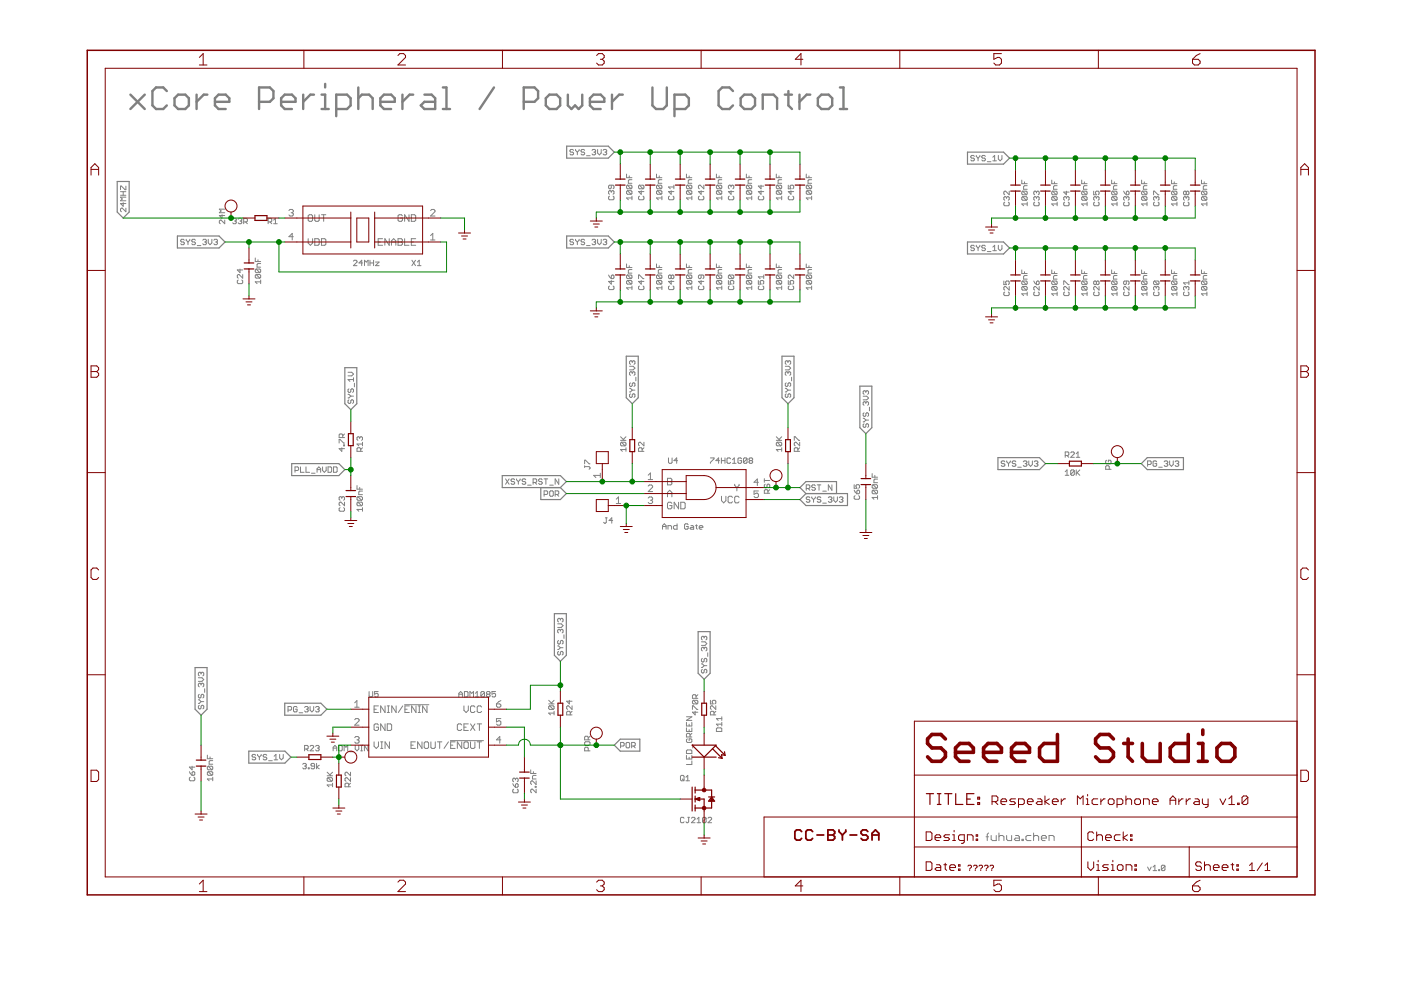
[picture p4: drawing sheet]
<svg xmlns="http://www.w3.org/2000/svg" width="297mm" height="210mm" viewBox="0 0 297 210" stroke-linecap="round" stroke-linejoin="round" font-family="sans-serif">
<g fill="none" stroke="#808080" stroke-width=".21">
<path d="M26.7 39.5v.7h-.2l-.8-.7h-.2v.7M121.6 31.9l-.2-.2h-.4l-.2 .4 .2 .2h.4l.2 .3-.2 .2h-.4l-.2-.2M122 31.7l.4 .6M122.4 32.3v.5M122.8 31.7l-.4 .6M124 31.9l-.2-.2h-.4l-.2 .2 .2 .4h.4l.2 .1-.2 .4h-.4l-.2-.2M124.4 33h.7M125.5 31.9l.2-.2h.4l.2 .2-.2 .4M125.9 32.3h.2M126.1 32.3l.2 .1-.2 .4h-.4l-.2-.2M126.7 31.7v.7l.4 .4 .4-.4v-.7M127.9 31.9l.2-.2h.3l.2 .2-.2 .4"/>
<path d="M128.2 32.3h.2M128.4 32.3l.2 .1-.2 .4h-.3l-.2-.2M129.6 39.3v.5l-.2 .2-.4-.2v-.3l.2-.2h.8l.2 .2v.3l-.2 .2M132.8 36.9v.8h1.2M133 39.3h.8l.2 .2v.3l-.2 .2M133 39.3l-.2 .2v.3l.2 .2h.8M133 39.3l.8 .7M133.4 37.3v.4M134 38.1h-.6l-.2 .2v.6h.8M135.6 39.3l-.2 .2v.3l.2 .2h.7M135.6 39.3h.7l.2 .2v.3l-.2 .2M135.6 39.3l.7 .7"/>
<path d="M139.2 36.9v.8h1.1M139.4 39.3l-.2 .2v.3l.2 .2h.7M139.4 39.3h.7l.2 .2v.3l-.2 .2M139.4 39.3l.7 .7M139.8 37.3v.4M140.3 38.1h-.5l-.2 .2v.6h.7M142.9 39.3v.7M142.9 39.6h-1.2l.4 .4M145.5 36.9v.8h1.2M145.7 39.3l-.2 .2v.3l.2 .2h.8M145.7 39.3h.8l.2 .2v.3l-.2 .2M145.7 39.3l.8 .7"/>
<path d="M146.1 37.3v.4M146.7 38.1h-.6l-.2 .2v.6h.8M149.2 39.3v.7l-.7-.7-.4 .2v.3l.2 .2M151.9 36.9v.8h1.1M152.1 39.3l-.2 .2v.3l.2 .2h.7M152.1 39.3h.7l.2 .2v.3l-.2 .2M152.1 39.3l.7 .7M152.5 37.3v.4M153 38.1h-.5l-.2 .2v.6h.7M155 39.5l-.2-.2-.4 .2v.3l.2 .2M155 39.5l.2-.2 .4 .2v.3l-.2 .2M155 39.5v.1"/>
<path d="M158.2 36.9v.8h1.2M158.4 39.3l-.2 .2v.3l.2 .2h.8M158.4 39.3h.8l.2 .2v.3l-.2 .2M158.4 39.3l.8 .7M158.8 37.3v.4M159.4 38.1h-.6l-.2 .2v.6h.8M161.4 39.3v.7l-.6-.5h1.1M164.6 36.9v.8h1.1M164.8 39.3l-.2 .2v.3l.2 .2h.7M164.8 39.3h.7l.2 .2v.3l-.2 .2M164.8 39.3l.7 .7M165.2 37.3v.4"/>
<path d="M165.7 38.1h-.5l-.2 .2v.6h.7M167.1 39.3v.7h.6l-.2-.4 .2-.3h.4l.2 .2v.3l-.2 .2M170.9 36.9v.8h1.2M171.1 39.3l-.2 .2v.3l.2 .2h.8M171.1 39.3h.8l.2 .2v.3l-.2 .2M171.1 39.3l.8 .7M171.5 37.3v.4M172.1 38.1h-.6l-.2 .2v.6h.8M206.6 33.1l-.2-.1h-.4l-.2 .3 .2 .2h.4l.2 .4-.2 .2h-.4l-.2-.2M207 33l.4 .5M207.4 33.5v.6M207.8 33l-.4 .5"/>
<path d="M208.9 33.1l-.2-.1h-.4l-.1 .3 .1 .2h.4l.2 .4-.2 .2h-.4l-.1-.2M209.3 34.3h.8M210.5 34.1h.8M210.5 33.3l.4-.3v1.1M211.7 33v.7l.3 .4 .4-.4v-.7M216.6 38.2v.7h1.2M217.2 38.6v.3M217.8 39.4h-.6l-.2 .2v.5h.8M223 38.2v.7h1.1M223.6 38.6v.3M224.1 39.4h-.5l-.2 .2v.5h.7M229.3 38.2v.7h1.2"/>
<path d="M229.9 38.6v.3M230.5 39.4h-.6l-.2 .2v.5h.8M235.7 38.2v.7h1.1M236.3 38.6v.3M236.8 39.4h-.5l-.2 .2v.5h.7M242 38.2v.7h1.2M242.6 38.6v.3M243.2 39.4h-.6l-.2 .2v.5h.8M248.4 38.2v.7h1.1M249 38.6v.3M249.5 39.4h-.5l-.2 .2v.5h.7M254.7 38.2v.7h1.2"/>
<path d="M255.3 38.6v.3M255.9 39.4h-.6l-.2 .2v.5h.8M25.5 41.4h1.2M25.5 40.6h1.2M26.1 43v.7l-.6-.5h1.2M26.1 40.6v.8M26.7 44.1v.8l-.8-.8-.4 .2v.4l.2 .2M26.7 41.8h-1.2l.4 .4-.4 .4h1.2M39.1 50.9l-.2-.2h-.4l-.2 .4 .2 .2h.4l.2 .4-.2 .2h-.4l-.2-.2M39.5 50.7l.4 .6M39.9 51.3v.6M40.2 50.7l-.3 .6"/>
<path d="M41.4 50.9l-.2-.2h-.3l-.2 .2 .2 .4h.3l.2 .2-.2 .4h-.3l-.2-.2M41.8 52.1h.8M43 50.9l.2-.2h.4l.2 .2-.2 .4M43.4 51.3h.2M43.6 51.3l.2 .2-.2 .4h-.4l-.2-.2M44.2 50.7v.8l.3 .4 .4-.4v-.8M45.3 50.9l.2-.2h.4l.2 .2-.2 .4M45.7 51.3h.2M45.9 51.3l.2 .2-.2 .4h-.4l-.2-.2M47.1 45.5v.8l-.6-.6h1.1M47.6 44.3h-1.1l.4 .4-.4 .4h1.1M47.6 46.7v.7l-.7-.7-.4 .2v.3l.2 .2"/>
<path d="M49.3 46.5l.2-.2h.4l.2 .2-.2 .4M49.7 46.9h.2M49.9 46.9l.2 .2-.2 .3h-.4l-.2-.2M50.5 59.4l-.2 .2v.3l.2 .2h.8l.2-.2v-.3l-.2-.2M50.5 46.5l.2-.2h.4l.2 .2-.2 .4M50.9 46.9h.2M50.9 57v.8l-.6-.6h1.2M51.1 46.9l.2 .2-.2 .3h-.4l-.2-.2M51.5 58.2v.8l-.8-.8-.4 .2v.4l.2 .2M51.7 47.1h.5l.3-.2v-.4l-.3-.2h-.5v1.1M52 47.1l.5 .3M54.1 54.7v.8h1.2"/>
<path d="M54.3 57h.8l.2 .2v.4l-.2 .2M54.3 58.2h.8l.2 .2v.4l-.2 .2M54.3 58.2l-.2 .2v.4l.2 .2h.8M54.3 57l-.2 .2v.4l.2 .2h.8M54.3 58.2l.8 .8M54.3 57l.8 .8M54.7 55.1v.4M55.3 59.8h-1.2l.4 .3M55.3 59.4v.7M55.3 55.9h-.6l-.2 .2v.5h.8M56.9 47.1h.5l.2-.2v-.4l-.2-.2h-.5v1.1M57.2 47.1l.4 .3"/>
<path d="M58 47.4h.8M58 46.7l.4-.4v1.1M61.3 44.6l.2-.2h.5l.2 .2-.2 .5M61.7 45.1h.3M62 45.1l.2 .2-.2 .5h-.5l-.2-.2M62.2 50.2h-.9l.7-.7v1.4M65.3 50.6v.9l.5 .5 .5-.5v-.9M65.6 45.5h.4l.3 .3v.9l-.3 .2h-.4l-.3-.2v-.9zM66.7 50.6h.7l.3 .2v1l-.3 .2h-.7zM66.7 45.5v1.2l.3 .2h.4l.3-.2v-1.2M68.2 50.6h.7l.2 .2v1l-.2 .2h-.7zM68.2 45.5h.9"/>
<path d="M68.6 45.5v1.4M74.9 55.4l.2-.2h.4l.2 .2v.2l-.8 .7h.8M76.9 55.8h-.8l.6-.6v1.1M77.3 56.3v-1.1l.4 .4 .3-.4v1.1M78.4 55.8h.8M78.4 55.2v1.1M79.2 55.2v1.1M79.6 55.6h.8l-.8 .7h.8M80.2 51.3h.4M81.1 50.6h-.9v1.4h.9M82.5 50.6v1.4l-.9-1.4v1.4M83 51.3h.9"/>
<path d="M83 52v-.9l.5-.5 .4 .5v.9M84.4 50.6h.7l.2 .2-.2 .5 .2 .5-.2 .2h-.7zM84.4 51.3h.7M85.3 45.8l-.2-.3h-.5l-.2 .3v.9l.2 .2h.5l.2-.2v-.5h-.4M85.8 50.6v1.4h.9M86.7 45.5v1.4l-.9-1.4v1.4M87.2 51.3h.5M87.2 45.5h.7l.2 .3v.9l-.2 .2h-.7zM87.3 55.2l.8 1.1M88.1 55.2l-.8 1.1M88.1 50.6h-.9v1.4h.9M88.5 56.3h.8"/>
<path d="M88.5 55.6l.4-.4v1.1M91.3 44.6l.2-.2h.5l.2 .2v.3l-.9 .9h.9M91.3 50l.5-.5v1.4M91.3 50.9h.9M121.6 50.9l-.2-.2h-.4l-.2 .4 .2 .2h.4l.2 .4-.2 .2h-.4l-.2-.2M122 50.7l.4 .6M122.4 51.3v.6M122.8 50.7l-.4 .6M124 50.9l-.2-.2h-.4l-.2 .2 .2 .4h.4l.2 .2-.2 .4h-.4l-.2-.2M124.4 52.1h.7M125.5 50.9l.2-.2h.4l.2 .2-.2 .4M125.9 51.3h.2"/>
<path d="M126.1 51.3l.2 .2-.2 .4h-.4l-.2-.2M126.7 50.7v.8l.4 .4 .4-.4v-.8M127.9 50.9l.2-.2h.3l.2 .2-.2 .4M128.2 51.3h.2M128.4 51.3l.2 .2-.2 .4h-.3l-.2-.2M129 58.3l.6 .8M129.2 41.6l-.2 .2v.4l.2 .2h.8l.2-.2v-.4l-.2-.2M129.6 40.6l.2-.2 .4 .2v.4l-.2 .2M129.6 40.6l-.2-.2-.4 .2v.4l.2 .2M129.6 58.5l.4-.2 .2 .2v.4l-.2 .2h-.4zM129.6 40.6v.2M129.6 59.5v.7l-.6-.5h1.2"/>
<path d="M132.8 56v.7h1.2M133 40.4h.8l.2 .2v.4l-.2 .2M133 58.3h.8l.2 .2v.4l-.2 .2M133 59.5h.8l.2 .2v.3l-.2 .2M133 40.4l-.2 .2v.4l.2 .2h.8M133 58.3l-.2 .2v.4l.2 .2h.8M133 59.5l-.2 .2v.3l.2 .2h.8M133 40.4l.8 .8M133 59.5l.8 .7M133 58.3l.8 .8M133.4 56.3v.4M134 42h-1.2l.4 .4"/>
<path d="M134 41.6v.8M134 57.1h-.6l-.2 .2v.6h.8M135.4 59.1v-.8l1.1 .8M135.6 41.6l-.2 .2v.4l.2 .2h.7l.2-.2v-.4l-.2-.2M136 40.4v.8l-.6-.6h1.1M136 59.5v.7l-.6-.5h1.1M139.2 56v.7h1.1M139.4 40.4l-.2 .2v.4l.2 .2h.7M139.4 40.4h.7l.2 .2v.4l-.2 .2M139.4 58.3h.7l.2 .2v.4l-.2 .2M139.4 59.5h.7l.2 .2v.3l-.2 .2M139.4 58.3l-.2 .2v.4l.2 .2h.7"/>
<path d="M139.4 59.5l-.2 .2v.3l.2 .2h.7M139.4 40.4l.7 .8M139.4 59.5l.7 .7M139.4 58.3l.7 .8M139.8 56.3v.4M140.3 42h-1.1l.4 .4M140.3 41.6v.8M140.3 57.1h-.5l-.2 .2v.6h.7M141.9 41.6l-.2 .2v.4l.2 .2h.8l.2-.2v-.4l-.2-.2M142.3 58.5l-.2-.2-.4 .2v.4l.2 .2 .4-.2M142.3 58.5l.2-.2 .4 .2v.4l-.2 .2-.4-.2M142.3 40.4v.8l-.6-.6h1.2"/>
<path d="M142.3 58.5v.4M142.3 59.5v.7l-.6-.5h1.2M145.5 56v.7h1.2M145.7 40.4l-.2 .2v.4l.2 .2h.8M145.7 40.4h.8l.2 .2v.4l-.2 .2M145.7 58.3h.8l.2 .2v.4l-.2 .2M145.7 59.5h.8l.2 .2v.3l-.2 .2M145.7 58.3l-.2 .2v.4l.2 .2h.8M145.7 59.5l-.2 .2v.3l.2 .2h.8M145.7 40.4l.8 .8M145.7 59.5l.8 .7M145.7 58.3l.8 .8"/>
<path d="M146.1 56.3v.4M146.7 57.1h-.6l-.2 .2v.6h.8M146.7 42h-1.2l.4 .4M146.7 41.6v.8M148.3 41.6l-.2 .2v.4l.2 .2h.7l.2-.2v-.4l-.2-.2M148.7 58.3v.6l-.2 .2-.4-.2v-.4l.2-.2h.7l.2 .2v.4l-.2 .2M148.7 59.5v.7l-.6-.5h1.1M148.7 40.4v.8l-.6-.6h1.1M151.9 56v.7h1.1M152.1 40.4l-.2 .2v.4l.2 .2h.7M152.1 40.4h.7l.2 .2v.4l-.2 .2M152.1 59.5h.7l.2 .2v.3l-.2 .2"/>
<path d="M152.1 58.3h.7l.2 .2v.4l-.2 .2M152.1 58.3l-.2 .2v.4l.2 .2h.7M152.1 59.5l-.2 .2v.3l.2 .2h.7M152.1 40.4l.7 .8M152.1 59.5l.7 .7M152.1 58.3l.7 .8M152.5 56.3v.4M153 42h-1.1l.4 .4M153 41.6v.8M153 57.1h-.5l-.2 .2v.6h.7M154.4 59.5v.7h.6l-.2-.3 .2-.4h.4l.2 .2v.3l-.2 .2M154.6 41.6l-.2 .2v.4l.2 .2h.8l.2-.2v-.4l-.2-.2"/>
<path d="M154.6 58.3l-.2 .2v.4l.2 .2h.8M154.6 58.3h.8l.2 .2v.4l-.2 .2M154.6 58.3l.8 .8M155 40.4v.8l-.6-.6h1.2M158.2 56v.7h1.2M158.4 40.4l-.2 .2v.4l.2 .2h.8M158.4 40.4h.8l.2 .2v.4l-.2 .2M158.4 58.3h.8l.2 .2v.4l-.2 .2M158.4 58.3l.8 .8M158.4 59.5h.8l.2 .2v.3l-.2 .2M158.4 58.3l-.2 .2v.4l.2 .2h.8M158.4 59.5l-.2 .2v.3l.2 .2h.8"/>
<path d="M158.4 40.4l.8 .8M158.4 59.5l.8 .7M158.8 56.3v.4M159.4 42h-1.2l.4 .4M159.4 41.6v.8M159.4 57.1h-.6l-.2 .2v.6h.8M160.8 59.5v.7h.6l-.2-.3 .2-.4h.3l.2 .2v.3l-.2 .2M161 41.6l-.2 .2v.4l.2 .2h.7l.2-.2v-.4l-.2-.2M161.4 40.4v.8l-.6-.6h1.1M161.9 58.7h-1.1l.4 .4M161.9 58.3v.8M164.6 56v.7h1.1"/>
<path d="M164.8 40.4l-.2 .2v.4l.2 .2h.7M164.8 40.4h.7l.2 .2v.4l-.2 .2M164.8 59.5h.7l.2 .2v.3l-.2 .2M164.8 59.5l.7 .7M164.8 58.3h.7l.2 .2v.4l-.2 .2M164.8 58.3l-.2 .2v.4l.2 .2h.7M164.8 59.5l-.2 .2v.3l.2 .2h.7M164.8 40.4l.7 .8M164.8 58.3l.7 .8M165.2 56.3v.4M165.7 42h-1.1l.4 .4M165.7 41.6v.8"/>
<path d="M165.7 57.1h-.5l-.2 .2v.6h.7M167.1 59.5v.7h.6l-.2-.3 .2-.4h.4l.2 .2v.3l-.2 .2M167.3 41.6l-.2 .2v.4l.2 .2h.8l.2-.2v-.4l-.2-.2M167.7 40.4v.8l-.6-.6h1.2M168.3 58.3v.8l-.8-.8-.4 .2v.4l.2 .2M170.9 56v.7h1.2M171.1 40.4l-.2 .2v.4l.2 .2h.8M171.1 40.4h.8l.2 .2v.4l-.2 .2M171.1 58.3l-.2 .2v.4l.2 .2h.8M171.1 58.3l.8 .8M171.1 58.3h.8l.2 .2v.4l-.2 .2M171.1 59.5h.8l.2 .2v.3l-.2 .2"/>
<path d="M171.1 59.5l-.2 .2v.3l.2 .2h.8M171.1 40.4l.8 .8M171.1 59.5l.8 .7M171.5 56.3v.4M172.1 42h-1.2l.4 .4M172.1 41.6v.8M172.1 57.1h-.6l-.2 .2v.6h.8M206.6 52.2l-.2-.2h-.4l-.2 .4 .2 .2h.4l.2 .4-.2 .1h-.4l-.2-.1M207 52l.4 .6M207.4 52.6v.5M207.8 52l-.4 .6M208.9 52.2l-.2-.2h-.4l-.1 .4 .1 .2h.4l.2 .4-.2 .1h-.4l-.1-.1"/>
<path d="M209.3 53.3h.8M210.5 52.4l.4-.4v1.1M210.5 53.1h.8M211.7 52v.8l.3 .3 .4-.3v-.8M212.8 59.6v.7h.6l-.2-.3 .2-.4h.4l.2 .2v.4l-.2 .1M213 42.9l-.2 .2v.3l.2 .2h.8l.2-.2v-.3l-.2-.2M213.4 41.9v.2M213.4 41.9l-.2-.2-.4 .2v.4l.2 .2M213.4 41.9l.2-.2 .4 .2v.4l-.2 .2M214 40.5v.8l-.8-.8-.4 .2v.4l.2 .2M216.6 57.2v.8h1.2M216.8 40.5h.8l.2 .2v.4l-.2 .2"/>
<path d="M216.8 41.7h.8l.2 .2v.4l-.2 .2M216.8 59.6h.8l.2 .2v.4l-.2 .1M216.8 41.7l-.2 .2v.4l.2 .2h.8M216.8 40.5l-.2 .2v.4l.2 .2h.8M216.8 59.6l-.2 .2v.4l.2 .1h.8M216.8 41.7l.8 .8M216.8 40.5l.8 .8M216.8 59.6l.8 .7M217.2 57.6v.4M217.8 43.2h-1.2l.4 .4M217.8 42.9v.7M217.8 58.4h-.6l-.2 .2v.6h.8"/>
<path d="M219.2 59.6l.6 .7M219.4 42.9l-.2 .2v.3l.2 .2h.7l.2-.2v-.3l-.2-.2M219.8 40.7l-.2-.2-.4 .2v.4l.2 .2M219.8 41.9l-.2-.2-.4 .2v.4l.2 .2M219.8 41.9l.1-.2 .4 .2v.4l-.2 .2M219.8 40.7l.1-.2 .4 .2v.4l-.2 .2M219.8 59.8l.3-.2 .2 .2v.4l-.2 .1h-.3zM219.8 40.7v.2M219.8 41.9v.2M223 57.2v.8h1.1M223.2 41.7l-.2 .2v.4l.2 .2h.7M223.2 41.7h.7l.2 .2v.4l-.2 .2"/>
<path d="M223.2 40.5l-.2 .2v.4l.2 .2h.7M223.2 40.5h.7l.2 .2v.4l-.2 .2M223.2 59.6h.7l.2 .2v.4l-.2 .1M223.2 59.6l-.2 .2v.4l.2 .1h.7M223.2 41.7l.7 .8M223.2 40.5l.7 .8M223.2 59.6l.7 .7M223.6 57.6v.4M224.1 43.2h-1.1l.4 .4M224.1 42.9v.7M224.1 58.4h-.5l-.2 .2v.6h.7M225.7 42.9l-.2 .2v.3l.2 .2h.8l.2-.2v-.3l-.2-.2"/>
<path d="M226.1 41.9l-.2-.2-.4 .2v.4l.2 .2M226.1 41.9l.2-.2 .4 .2v.4l-.2 .2M226.1 40.5v.8l-.6-.6h1.2M226.1 41.9v.2M229.3 57.2v.8h1.2M229.5 41.7l-.2 .2v.4l.2 .2h.8M229.5 41.7h.8l.2 .2v.4l-.2 .2M229.5 40.5l-.2 .2v.4l.2 .2h.8M229.5 40.5h.8l.2 .2v.4l-.2 .2M229.5 59.6h.8l.2 .2v.4l-.2 .1M229.5 59.6l-.2 .2v.4l.2 .1h.8M229.5 41.7l.8 .8"/>
<path d="M229.5 40.5l.8 .8M229.5 59.6l.8 .7M229.9 57.6v.4M230.5 43.2h-1.2l.4 .4M230.5 42.9v.7M230.5 58.4h-.6l-.2 .2v.6h.8M231.9 40.5v.8h.6l-.2-.4 .2-.4h.3l.2 .2v.4l-.2 .2M232.1 42.9l-.2 .2v.3l.2 .2h.7l.2-.2v-.3l-.2-.2M232.5 41.9l-.2-.2-.4 .2v.4l.2 .2M232.5 41.9l.1-.2 .4 .2v.4l-.2 .2M232.5 59.8l-.2-.2-.4 .2v.4l.2 .1 .4-.1M232.5 59.8l.1-.2 .4 .2v.4l-.2 .1-.3-.1"/>
<path d="M232.5 41.9v.2M232.5 59.8v.4M235.7 57.2v.8h1.1M235.9 41.7l-.2 .2v.4l.2 .2h.7M235.9 41.7h.7l.2 .2v.4l-.2 .2M235.9 40.5l-.2 .2v.4l.2 .2h.7M235.9 40.5h.7l.2 .2v.4l-.2 .2M235.9 59.6h.7l.2 .2v.4l-.2 .1M235.9 59.6l-.2 .2v.4l.2 .1h.7M235.9 41.7l.7 .8M235.9 40.5l.7 .8M235.9 59.6l.7 .7"/>
<path d="M236.3 57.6v.4M236.8 43.2h-1.1l.4 .4M236.8 42.9v.7M236.8 58.4h-.5l-.2 .2v.6h.7M238.2 40.5l.6 .8M238.4 42.9l-.2 .2v.3l.2 .2h.8l.2-.2v-.3l-.2-.2M238.8 41.9l-.2-.2-.4 .2v.4l.2 .2M238.8 41.9l.2-.2 .4 .2v.4l-.2 .2M238.8 40.7l.2-.2 .4 .2v.4l-.2 .2h-.4zM238.8 59.6v.6l-.2 .1-.4-.1v-.4l.2-.2h.8l.2 .2v.4l-.2 .1M238.8 41.9v.2M242 57.2v.8h1.2"/>
<path d="M242.2 41.7l-.2 .2v.4l.2 .2h.8M242.2 41.7h.8l.2 .2v.4l-.2 .2M242.2 40.5l-.2 .2v.4l.2 .2h.8M242.2 40.5h.8l.2 .2v.4l-.2 .2M242.2 59.6l-.2 .2v.4l.2 .1h.8M242.2 59.6h.8l.2 .2v.4l-.2 .1M242.2 41.7l.8 .8M242.2 40.5l.8 .8M242.2 59.6l.8 .7M242.6 57.6v.4M243.2 43.2h-1.2l.4 .4M243.2 42.9v.7"/>
<path d="M243.2 58.4h-.6l-.2 .2v.6h.8M244.6 41.3v-.8l1.1 .8M244.8 59.6l-.2 .2v.4l.2 .1h.7M244.8 59.6h.7l.2 .2v.4l-.2 .1M244.8 42.9l-.2 .2v.3l.2 .2h.7l.2-.2v-.3l-.2-.2M244.8 59.6l.7 .7M245.2 41.9l-.2-.2-.4 .2v.4l.2 .2M245.2 41.9l.1-.2 .4 .2v.4l-.2 .2M245.2 41.9v.2M248.4 57.2v.8h1.1M248.6 41.7l-.2 .2v.4l.2 .2h.7M248.6 41.7h.7l.2 .2v.4l-.2 .2"/>
<path d="M248.6 40.5l-.2 .2v.4l.2 .2h.7M248.6 40.5h.7l.2 .2v.4l-.2 .2M248.6 59.6h.7l.2 .2v.4l-.2 .1M248.6 59.6l.7 .7M248.6 59.6l-.2 .2v.4l.2 .1h.7M248.6 41.7l.7 .8M248.6 40.5l.7 .8M249 57.6v.4M249.5 43.2h-1.1l.4 .4M249.5 42.9v.7M249.5 58.4h-.5l-.2 .2v.6h.7M251.1 42.9l-.2 .2v.3l.2 .2h.8l.2-.2v-.3l-.2-.2"/>
<path d="M251.5 41.9l-.2-.2-.4 .2v.4l.2 .2M251.5 41.9l.2-.2 .4 .2v.4l-.2 .2M251.5 40.7l-.2-.2-.4 .2v.4l.2 .2 .4-.2M251.5 40.7l.2-.2 .4 .2v.4l-.2 .2-.4-.2M251.5 40.7v.4M251.5 41.9v.2M252.1 59.6v.7M252.1 60h-1.2l.4 .3M254.7 57.2v.8h1.2M254.9 41.7l-.2 .2v.4l.2 .2h.8M254.9 41.7h.8l.2 .2v.4l-.2 .2M254.9 40.5l-.2 .2v.4l.2 .2h.8"/>
<path d="M254.9 40.5h.8l.2 .2v.4l-.2 .2M254.9 59.6h.8l.2 .2v.4l-.2 .1M254.9 59.6l-.2 .2v.4l.2 .1h.8M254.9 41.7l.8 .8M254.9 40.5l.8 .8M254.9 59.6l.8 .7M255.3 57.6v.4M255.9 43.2h-1.2l.4 .4M255.9 42.9v.7M255.9 58.4h-.6l-.2 .2v.6h.8M73.8 78.9h.8l.4 .4-.4 .4h-.8M129.2 60.6l-.2 .2v.4l.2 .2h.8l.2-.2v-.4l-.2-.2"/>
<path d="M133.5 77.7h.7l.4 .3-.4 .4h-.7M134 60.6v.8M134 61h-1.2l.4 .4M134 79l.2-.2 .4 .2v.4l-.2 .2M134 79l-.1-.2-.4 .2v.4l.2 .2M134 76.7l-.1-.2-.4 .2v.4l.2 .2M134 76.7l.2-.2 .4 .2v.4l-.2 .2M134 76.7v.2M134 79v.2M134.8 80v.8M135.6 60.6l-.2 .2v.4l.2 .2h.7l.2-.2v-.4l-.2-.2M140.3 60.6v.8"/>
<path d="M140.3 61h-1.1l.4 .4M141.9 60.6l-.2 .2v.4l.2 .2h.8l.2-.2v-.4l-.2-.2M146.7 60.6v.8M146.7 61h-1.2l.4 .4M148.3 60.6l-.2 .2v.4l.2 .2h.7l.2-.2v-.4l-.2-.2M153 60.6v.8M153 61h-1.1l.4 .4M154.6 60.6l-.2 .2v.4l.2 .2h.8l.2-.2v-.4l-.2-.2M159.4 60.6v.8M159.4 61h-1.2l.4 .4M161 60.6l-.2 .2v.4l.2 .2h.7l.2-.2v-.4l-.2-.2M165.7 60.6v.8"/>
<path d="M165.7 61h-1.1l.4 .4M166.5 77.7h.8l.3 .3-.3 .4h-.8M167.1 76.7l.2-.2 .3 .2v.4l-.2 .2M167.1 79l-.2-.2-.4 .2v.4l.2 .2M167.1 76.7l-.2-.2-.4 .2v.4l.2 .2M167.1 76.7v.2M167.1 79v.2M167.1 79l.2-.2 .3 .2v.4l-.2 .2M167.3 60.6l-.2 .2v.4l.2 .2h.8l.2-.2v-.4l-.2-.2M167.8 80v.8M172.1 60.6v.8M172.1 61h-1.2l.4 .4"/>
<path d="M213 61.9l-.2 .2v.4l.2 .2h.8l.2-.2v-.4l-.2-.2M214 60.7v.8l-.8-.8-.4 .2v.4l.2 .2M216.8 60.7h.8l.2 .2v.4l-.2 .2M216.8 60.7l-.2 .2v.4l.2 .2h.8M216.8 60.7l.8 .8M217.8 61.9v.8M217.8 62.3h-1.2l.4 .4M219.4 61.9l-.2 .2v.4l.2 .2h.7l.2-.2v-.4l-.2-.2M220.3 60.7v.8l-.7-.8-.4 .2v.4l.2 .2M223.2 60.7h.7l.2 .2v.4l-.2 .2M223.2 60.7l-.2 .2v.4l.2 .2h.7M223.2 60.7l.7 .8"/>
<path d="M224.1 61.9v.8M224.1 62.3h-1.1l.4 .4M225.5 60.3v-.7l1.2 .7M225.7 61.9l-.2 .2v.4l.2 .2h.8l.2-.2v-.4l-.2-.2M226.7 60.7v.8l-.8-.8-.4 .2v.4l.2 .2M229.5 60.7h.8l.2 .2v.4l-.2 .2M229.5 60.7l-.2 .2v.4l.2 .2h.8M229.5 60.7l.8 .8M230.5 61.9v.8M230.5 62.3h-1.2l.4 .4M232.1 61.9l-.2 .2v.4l.2 .2h.7l.2-.2v-.4l-.2-.2M233 60.7v.8l-.7-.8-.4 .2v.4l.2 .2"/>
<path d="M235.9 60.7l-.2 .2v.4l.2 .2h.7M235.9 60.7h.7l.2 .2v.4l-.2 .2M235.9 60.7l.7 .8M236.8 62.3h-1.1l.4 .4M236.8 61.9v.8M238.4 61.9l-.2 .2v.4l.2 .2h.8l.2-.2v-.4l-.2-.2M239.4 60.7v.8l-.8-.8-.4 .2v.4l.2 .2M242.2 60.7h.8l.2 .2v.4l-.2 .2M242.2 60.7l-.2 .2v.4l.2 .2h.8M242.2 60.7l.8 .8M243.2 61.9v.8M243.2 62.3h-1.2l.4 .4"/>
<path d="M244.8 61.9l-.2 .2v.4l.2 .2h.7l.2-.2v-.4l-.2-.2M245.2 60.9l-.2-.2-.4 .2v.4l.2 .2M245.2 60.9l.1-.2 .4 .2v.4l-.2 .2M245.2 60.9v.2M248.6 60.7h.7l.2 .2v.4l-.2 .2M248.6 60.7l-.2 .2v.4l.2 .2h.7M248.6 60.7l.7 .8M249.5 61.9v.8M249.5 62.3h-1.1l.4 .4M251.1 61.9l-.2 .2v.4l.2 .2h.8l.2-.2v-.4l-.2-.2M251.5 60.9l-.2-.2-.4 .2v.4l.2 .2M251.5 60.9l.2-.2 .4 .2v.4l-.2 .2"/>
<path d="M251.5 60.9v.2M254.9 60.7h.8l.2 .2v.4l-.2 .2M254.9 60.7l.8 .8M254.9 60.7l-.2 .2v.4l.2 .2h.8M255.9 61.9v.8M255.9 62.3h-1.2l.4 .4M62.5 99.8h.6l.2-.2v-.4l-.2-.2h-.6v1.1M63.7 99v1.1h.8M64.9 99v1.1h.7M67.2 99.6h.8M68.4 99v.8l.4 .3 .4-.3v-.8M69.6 99h.5l.2 .2v.7l-.2 .2h-.5z"/>
<path d="M70.7 99h.6l.2 .2v.7l-.2 .2h-.6zM71.9 93.9v-.7l1.1 .7M72.5 94.9v.8l-.6-.6h1.1M72.7 92.8v-.6l-.2-.2h-.4l-.2 .2v.6h1.1M72.9 94.3h.1v.2h-.1zM73 92l-.3 .4M73.8 83.6l.6 .4M74 82.4l-.2 .2v.4l.2 .2 .4-.2v-.4l.2-.2 .4 .2v.4l-.2 .2M74 84.8l-.2 .2v.3l.2 .2 .4-.2v-.3l.2-.2 .4 .2v.3l-.2 .2M74.4 84l-.6 .4M74.4 84h.6M75 80.1v.8"/>
<path d="M75 80.5h-1.2l.4 .4M75.1 81.3v.7M76.3 92.8l-.2-.2-.4 .2v.4l.2 .2M76.3 92.8l.2-.2 .4 .2v.4l-.2 .2M76.3 92.8v.2M76.5 95.7v-.6l-.2-.2h-.4l-.2 .2v.6h1.2M76.9 94.9l-.4 .4M76.9 93.8v.7M76.9 94.1h-1.2l.4 .4M124 98.3v-.7l1.1 .7M124 98.7v.4M124 98.9h.9l.2 .2-.2 .4"/>
<path d="M131.6 93.4h1.1M131.6 92.6l.7 .8M131.8 93.8l-.2 .2v.3l.2 .2h.7M131.8 93.8h.7l.2 .2v.3l-.2 .2M131.8 93.8l.7 .7M132.7 95.3h-1.1l.4 .4M132.7 94.9v.8M132.7 92.6l-.6 .6M133.5 82.3l.5 .4M133.7 83.5l-.2 .2v.4l.2 .2 .3-.2v-.4l.2-.2 .4 .2v.4l-.2 .2M133.7 81.2l-.2 .2v.3l.4 .2 .1-.2v-.3l.4-.2 .2 .2v.3l-.2 .2M134 82.7l-.5 .4"/>
<path d="M134 82.7h.6M136.1 95.7v-.6l-.1-.2h-.4l-.2 .2v.6h1.1M136.5 93.8v.7l-.7-.7-.4 .2v.3l.2 .2M136.5 94.9l-.4 .4M141.7 97.1v.9l.2 .2h.4l.2-.2v-.9M143.7 97.7h-.8l.6-.6v1.1M150.6 97.1h.8l-.8 1.1M152.5 97.7h-.7l.6-.6v1.1M153 97.7h.7M153 97.1v1.1M153.7 97.1v1.1M154.9 97.3l-.2-.2h-.4l-.2 .2v.7l.2 .2h.4l.2-.2"/>
<path d="M155.3 98.2h.8M155.3 97.5l.4-.4v1.1M157.2 97.3l-.2-.2h-.3l-.2 .2v.7l.2 .2h.3l.2-.2v-.3h-.4M158.4 97.3l-.2-.2h-.4l-.2 .2v.7M158.4 97.3v.7l-.2 .2h-.4l-.2-.2M158.4 97.3l-.8 .7M159 97.7l-.2-.2 .2-.4h.4l.2 .2-.2 .4M159 97.7l-.2 .2 .2 .3h.4l.2-.2-.2-.3M159 97.7h.4M164.6 93.4h1.1M164.6 92.6l.8 .8M164.8 93.8l-.2 .2v.3l.2 .2h.7"/>
<path d="M164.8 93.8h.7l.2 .2v.3l-.2 .2M164.8 93.8l.7 .7M165.7 95.3h-1.1l.4 .4M165.7 94.9v.8M165.7 92.6l-.5 .6M166.5 82.3l.6 .4M166.7 83.5l-.2 .2v.4l.2 .2 .4-.2v-.4l.2-.2 .3 .2v.4l-.2 .2M166.7 81.2l-.2 .2v.3l.4 .2 .2-.2v-.3l.3-.2 .2 .2v.3l-.2 .2M167.1 82.7l-.6 .4M167.1 82.7h.5M168.4 93.4v-.8l1.1 .8M169.2 95.7v-.6l-.2-.2h-.4l-.2 .2v.6h1.1"/>
<path d="M169.5 93.8v.7l-.7-.7-.4 .2v.3l.2 .2M169.5 94.9l-.3 .4M183 88.7l.6 .4M183 84h.8l.3 .4-.3 .4h-.8M183.2 87.5l-.2 .2v.4l.4 .2 .2-.2v-.4l.4-.2 .1 .2v.4l-.1 .2M183.2 89.9l-.2 .1v.4l.2 .2 .4-.2v-.4l.2-.1 .3 .1v.4l-.1 .2M183.6 85.4l.2-.2 .3 .2v.3l-.1 .2M183.6 85.4l-.2-.2-.4 .2v.3l.2 .2M183.6 83l-.2-.2-.4 .2v.4l.2 .2M183.6 83l.2-.2 .3 .2v.4l-.1 .2M183.6 83v.2M183.6 85.4v.2"/>
<path d="M183.6 89.1l-.6 .4M183.6 89.1h.5M184.3 86.3v.8M213 97.9l-.1-.2h-.4l-.2 .4 .2 .2h.4l.1 .4-.1 .2h-.4l-.2-.2M213.4 97.7l.4 .6M213.8 98.3v.6M214.2 97.7l-.4 .6M215.4 97.9l-.2-.2h-.4l-.2 .2 .2 .4h.4l.2 .2-.2 .4h-.4l-.2-.2M215.8 99.1h.7M217 97.9l.1-.2h.4l.2 .2-.2 .4M217.3 98.3h.2M217.5 98.3l.2 .2-.2 .4h-.4l-.1-.2"/>
<path d="M218.1 97.7v.8l.4 .4 .4-.4v-.8M219.3 97.9l.2-.2h.4l.1 .2-.1 .4M219.7 98.3h.2M219.9 98.3l.1 .2-.1 .4h-.4l-.2-.2M225.8 96.6h.6l.2-.2v-.4l-.2-.2h-.6v1.2M226.2 96.6l.4 .4M227 96l.2-.2h.4l.2 .2v.2l-.8 .8h.8M227.8 99.8v.8l-.2 .2h-.4l-.2-.2M227.8 99.8l-.2-.2h-.4l-.2 .2v.8M227.8 99.8l-.8 .8M228.2 99.6v1.2M228.2 97h.7"/>
<path d="M228.2 96.2l.4-.4v1.2M228.9 99.6l-.7 .8M234.6 97.6l-.2 .2v.3l.2 .2h.8l.2-.2v-.3l-.2-.2h-.4v.4M235.2 99.5v-.6l-.2-.2h-.4l-.2 .2v.6h1.2M243.3 98.5h.6l.2-.2v-.4l-.2-.2h-.6v1.2M245.2 97.9l-.2-.2h-.3l-.2 .2v.8l.2 .2h.3l.2-.2v-.4h-.3M245.7 99.1h.7M246.8 97.9l.2-.2h.4l.2 .2-.2 .4M247.2 98.3h.2M247.4 98.3l.2 .2-.2 .4h-.4l-.2-.2M248 97.7v.8l.4 .4 .4-.4v-.8M249.2 97.9l.1-.2h.4l.2 .2-.2 .4"/>
<path d="M249.5 98.3h.2M249.7 98.3l.2 .2-.2 .4h-.4l-.1-.2M66 100.3h.8M67.2 100.1v-.7l.4-.4 .4 .4v.7M72.1 107.6l-.2 .2v.4l.2 .2h.8l.1-.2v-.4l-.1-.2M72.5 105.5l.2-.2 .3 .2v.4l-.1 .2M72.5 105.5v.2M72.5 105.5l-.2-.2-.4 .2v.4l.2 .2M73 106.5v.7l-.7-.7-.4 .2v.3l.2 .2M75.7 103v.7h1.2M75.9 106.5l-.2 .2v.3l.2 .2h.8M75.9 105.3h.8l.2 .2v.4l-.2 .2"/>
<path d="M75.9 106.5h.8l.2 .2v.3l-.2 .2M75.9 105.3l-.2 .2v.4l.2 .2h.8M75.9 106.5l.8 .7M75.9 105.3l.8 .8M76.3 103.3v.4M76.9 104.1h-.6l-.2 .2v.6h.8M76.9 108h-1.2l.4 .4M76.9 107.6v.8M107.2 101.5l.7 1.2M107.9 101.5l-.7 1.2M109.1 101.7l-.2-.2h-.4l-.1 .2 .1 .4h.4l.2 .2-.2 .4h-.4l-.1-.2M109.5 101.5l.4 .6"/>
<path d="M109.9 102.1v.6M110.3 101.5l-.4 .6M111.5 101.7l-.2-.2h-.4l-.2 .2 .2 .4h.4l.2 .2-.2 .4h-.4l-.2-.2M111.9 102.9h.7M113 102.3h.6l.2-.2v-.4l-.2-.2h-.6v1.2M113.4 102.3l.4 .4M115 101.7l-.2-.2h-.4l-.2 .2 .2 .4h.4l.2 .2-.2 .4h-.4l-.2-.2M115.4 104.8h.5l.2-.2v-.3l-.2-.2h-.5v1.1M115.4 101.5h.7M115.7 101.5v1.2M116.5 102.9h.8M116.7 104.1h.4l.2 .2v.7l-.2 .2h-.4l-.2-.2v-.7z"/>
<path d="M117.7 104.8h.6l.2-.2v-.3l-.2-.2h-.6v1.1M118.1 104.8l.4 .4M118.5 101.5v1.2l-.8-1.2v1.2M127.3 100.8h-1.4l.4 .5M127.3 100.3v1M128.4 109.8h.3M128.5 109.8v.9l-.1 .2-.4-.2M129.9 110.4h-.8l.6-.6v1.1M130.7 106.8h.9M130.7 105.8l.4-.4v1.4M137.4 103.1l.3-.3h.4l.3 .3v.2l-1 .9h1M137.4 100.8l.5-.5v1.4"/>
<path d="M137.4 101.7h1M137.4 105.6l.3-.2h.4l.3 .2-.3 .5M137.9 106.1h.2M138.1 106.1l.3 .2-.3 .5h-.4l-.3-.3M140.5 112.2v-.8l.3-.3 .4 .3v.8M140.5 111.6h.7M141.5 105.3v-.9l.5-.5 .5 .5v.9M141.5 101.4h.7l.3 .2-.3 .5 .3 .5-.3 .2h-.7zM141.5 102.1h.7M141.5 104.6h1M141.6 112.2v-.8h.6l.2 .2v.6M142.5 106.7l-.3-.2h-.4l-.3 .2v1l.3 .2h.4l.3-.2v-.5h-.5"/>
<path d="M143.6 111.1v1.1h-.6l-.2-.2v-.4l.2-.2h.6M143.9 106.5v1.4l-1-1.4v1.4M144.3 106.5h.7l.3 .2v1l-.3 .2h-.7zM145.9 111.3l-.2-.2h-.4l-.2 .2v.7l.2 .2h.4l.2-.2v-.4h-.4M146.5 111.4h.4l.2 .2v.6h-.6l-.2-.2 .2-.2h.6M147.5 111.4h.3M147.7 111.3v.7l.1 .2M148.3 111.8h.7l-.2-.4h-.4l-.1 .2v.4l.1 .2h.4M153 105.2v1l.4 .4 .5-.4v-1M155.3 105.5l-.2-.3h-.5l-.2 .3v.9l.2 .2h.5l.2-.2M155.8 102.7v.2l.4 .5M156.2 103.4v.7"/>
<path d="M156.7 102.7v.2l-.5 .5M156.7 105.5l-.2-.3h-.5l-.2 .3v.9l.2 .2h.5l.2-.2M160.8 104.1h-.9v.7l.7-.2 .2 .2v.5l-.2 .2h-.5l-.2-.2M160.8 102.3h-.9l.7-.7v1.4M162.1 101.5v.8M162.1 101.9h1.1M162.2 102.7l-.1 .1v.4l.1 .2 .4-.2v-.4l.2-.1 .4 .1v.4l-.2 .2M162.8 104.6v-.6l-.2-.2h-.4l-.1 .2v.6h1.1M163.2 103.8l-.4 .4M170.9 103.6h.6l.2-.2v-.4l-.2-.2h-.6v1.1M171.3 103.6l.4 .3M171.7 105.5l-.2-.2h-.4l-.2 .2 .2 .4h.4l.2 .2-.2 .4h-.4l-.2-.2"/>
<path d="M172.1 105.3l.4 .6M172.5 105.9v.6M172.9 103l-.2-.2h-.4l-.2 .4 .2 .2h.4l.2 .4-.2 .1h-.4l-.2-.1M172.9 105.3l-.4 .6M173.3 102.8h.7M173.7 102.8v1.1M174 105.5l-.2-.2h-.3l-.2 .4 .2 .2h.3l.2 .4-.2 .2h-.3l-.2-.2M174.4 104.1h.8M174.4 106.7h.8M175.6 105.5l.2-.2h.4l.2 .2-.2 .4M176 105.9h.2M176.2 105.9l.2 .2-.2 .4h-.4l-.2-.2"/>
<path d="M176.4 102.8v1.1l-.8-1.1v1.1M176.8 105.3v.8l.4 .4 .3-.4v-.8M177.9 105.5l.2-.2h.4l.2 .2-.2 .4M178.3 105.9h.2M178.5 105.9l.2 .2-.2 .4h-.4l-.2-.2M181.1 102.8v.7h.6l-.2-.4 .2-.3h.4l.1 .2v.3l-.1 .2M181.1 103.9l.6 .8M181.3 105.1l-.2 .2v.4l.2 .2h.8l.1-.2v-.4l-.1-.2M181.7 104.1l.2-.2 .3 .2v.4l-.1 .2h-.4zM184.9 100.4v.8h1.2M185.1 103.9h.8l.2 .2v.4l-.2 .2M185.1 102.8h.8l.2 .2v.3l-.2 .2"/>
<path d="M185.1 103.9l-.2 .2v.4l.2 .2h.8M185.1 102.8l-.2 .2v.3l.2 .2h.8M185.1 103.9l.8 .8M185.1 102.8l.8 .7M185.5 100.8v.4M186.1 105.5h-1.2l.4 .4M186.1 105.1v.8M186.1 101.6h-.6l-.2 .2v.5h.8M225.8 100l.4-.4v1.2M225.8 100.8h.8M228.4 100.2l.5 .6M118.2 136.9l.6 .4"/>
<path d="M118.2 132.3h.8l.4 .4-.4 .3h-.8M118.4 138.1l-.2 .2v.4l.2 .2 .4-.2v-.4l.2-.2 .4 .2v.4l-.2 .2M118.4 135.8l-.2 .2v.4l.4 .1 .2-.1v-.4l.4-.2 .2 .2v.4l-.2 .1M118.8 131.3l-.2-.2-.4 .2v.4l.2 .2M118.8 137.3l-.6 .4M118.8 131.3l.2-.2 .4 .2v.4l-.2 .2M118.8 133.6l-.2-.2-.4 .2v.4l.2 .2M118.8 131.3v.2M118.8 133.6v.2M118.8 133.6l.2-.2 .4 .2v.4l-.2 .2M118.8 137.3h.6M119.6 134.6v.8"/>
<path d="M148.7 136.1h.8l.4 .4-.4 .3h-.8M148.9 139.6l-.2 .2v.4l.4 .2 .2-.2v-.4l.4-.2 .2 .2v.4l-.2 .2M149.3 137.4l.2-.2 .4 .2v.4l-.2 .2M149.3 135.1l-.2-.2-.4 .2v.4l.2 .2M149.3 137.4l-.2-.2-.4 .2v.4l.2 .2M149.3 135.1v.2M149.3 137.4v.2M149.3 135.1l.2-.2 .4 .2v.4l-.2 .2M150.1 138.4v.8M42.1 148.4l.5 .4M42.1 143.7h.7l.4 .4-.4 .4h-.7M42.2 147.2l-.1 .2v.4l.3 .2 .2-.2v-.4l.4-.2 .2 .2v.4l-.2 .2"/>
<path d="M42.2 149.5l-.1 .2v.4l.1 .2 .4-.2v-.4l.2-.2 .4 .2v.4l-.2 .2M42.6 145.1l.2-.2 .4 .2v.3l-.2 .2M42.6 148.8l-.5 .3M42.6 142.7l-.2-.2-.3 .2v.4l.1 .2M42.6 145.1l-.2-.2-.3 .2v.3l.1 .2M42.6 142.7v.2M42.6 145.1v.1M42.6 142.7l.2-.2 .4 .2v.4l-.2 .2M42.6 148.8h.6M43.4 146v.8M54.6 160l.4 .5M55.4 160l-.4 .5"/>
<path d="M59.3 160v.7l.4 .4 .3-.4v-.7M61.1 150.6h.5l.2-.2v-.4l-.2-.2h-.5v1.1M63 150l-.2-.2h-.4l-.2 .2v.7l.2 .2h.4l.2-.2v-.3h-.4M63.4 151.1h.8M64.6 150l.2-.2h.4l.1 .2-.1 .4M64.6 158.8h.6l.1-.2v-.4l-.1-.1h-.6v1.1M65 158.8l.3 .4M65 150.4h.2M65.2 150.4l.1 .2-.1 .3h-.4l-.2-.2M65.7 158.2l.2-.1h.4l.2 .1v.2l-.8 .8h.8M65.7 149.8v.8l.4 .3 .4-.3v-.8M66.9 150l.2-.2h.4l.2 .2-.2 .4"/>
<path d="M66.9 158.2l.2-.1h.4l.2 .1-.2 .4M67.3 158.6h.2M67.3 150.4h.2M67.5 150.4l.2 .2-.2 .3h-.4l-.2-.2M67.5 158.6l.2 .2-.2 .4h-.4l-.2-.2M70.6 158.6h.8M70.6 159.2v-.8l.4-.3 .4 .3v.8M71.8 158.1h.6l.2 .1v.8l-.2 .2h-.6zM73 159.2v-1.1l.3 .3 .4-.3v1.1M74.1 159.4h.8M75.2 149l.5-.5v1.4M75.2 152.6l.2-.2h.5l.2 .2v.2l-.9 1h.9"/>
<path d="M75.2 149.9h.9M75.2 156.4l.2-.2h.5l.2 .2-.2 .5M75.3 158.1v.7l.4 .4 .4-.4v-.7M75.7 156.9h.2M75.9 156.9l.2 .2-.2 .5h-.5l-.2-.3M76.5 158.1h.4M76.5 159.2h.4M76.7 158.1v1.1M78 158.1v1.1l-.7-1.1v1.1M78.3 146.6v1l.1 .2h.4l.2-.2v-1M79.3 157.3v.9l.5 .5 .4-.5v-.9M79.3 150.4h.5"/>
<path d="M80.2 146.6h-.8v.6l.4-.2 .4 .2v.4l-.2 .2h-.4l-.2-.2M80.2 149.7h-.9v1.4h.9M80.2 153.7l-.2-.2h-.5l-.2 .2v.9l.2 .3h.5l.2-.3v-.4h-.4M80.7 158.7h.5M80.7 157.3h.5M80.9 157.3v1.4M81.6 149.7v1.4l-.9-1.4v1.4M81.6 153.5v1.4l-.9-1.4v1.4M82.1 149.7h.5M82.1 151.1h.5M82.1 153.5h.7l.2 .2v.9l-.2 .3h-.7zM82.3 149.7v1.4"/>
<path d="M82.6 157.3v1.4l-1-1.4v1.4M84 149.7v1.4l-.9-1.4v1.4M85.4 149.7l-.9 1.4M85.8 149.4h5.1M85.9 150.4h.4M86.8 149.7h-.9v1.4h.9M87.1 158h.5M88.1 157.3h-1v1.4h1M88.2 149.7v1.4l-.9-1.4v1.4M88.7 149.7h.4M88.7 151.1h.4M88.9 149.7v1.4"/>
<path d="M89.5 157.3v1.4l-1-1.4v1.4M89.9 157.5l.3-.2h.4l.3 .2v1l-.3 .2h-.4l-.3-.2zM90.5 149.7v1.4l-.9-1.4v1.4M91.4 157.3v1.2l.2 .2h.5l.2-.2v-1.2M92.8 157.3h.9M93.2 157.3v1.4M95.1 157.3l-1 1.4M95.5 157h7M95.5 158h.5M96.5 157.3h-1v1.4h1M97.3 147.8v-.8l.4-.4 .3 .4v.8M97.3 147.2h.7"/>
<path d="M97.9 153.7l-.2-.2h-.5l-.2 .2v.9l.2 .3h.5l.2-.3M97.9 157.3v1.4l-.9-1.4v1.4M98.4 149.7v.9l.4 .5 .5-.5v-.9M98.4 154.2h.4M98.4 157.5l.2-.2h.5l.2 .2v1l-.2 .2h-.5l-.2-.2zM98.5 146.6h.5l.2 .2v.8l-.2 .2h-.5zM99.3 153.5h-.9v1.4h.9M99.6 147.8v-1.2l.4 .4 .4-.4v1.2M99.8 157.3v1.2l.2 .2h.5l.2-.2v-1.2M99.8 153.5l.9 1.4M100.7 149.9l-.2-.2h-.5l-.2 .2v.9l.2 .3h.5l.2-.3M100.7 153.5l-.9 1.4"/>
<path d="M100.8 147.8h.8M100.8 147l.4-.4v1.2M101.2 153.5h.9M101.2 157.3h.9M101.6 153.5v1.4M101.6 157.3v1.4M102.1 149.9l-.2-.2h-.5l-.2 .2v.9l.2 .3h.5l.2-.3M102.7 146.8v.8l-.2 .2h-.3l-.2-.2M102.7 146.8l-.2-.2h-.3l-.2 .2v.8M102.7 146.8l-.7 .8M103.3 147.2h.4M103.3 147.2l-.2 .2 .2 .4h.4l.2-.2-.2-.4"/>
<path d="M103.3 147.2l-.2-.2 .2-.4h.4l.2 .2-.2 .4M105.1 146.6h-.8v.6l.6-.2 .2 .2v.4l-.2 .2h-.4l-.2-.2M105.3 149.2h.7l.2 .5-.2 .2h-.5l-.2-.2zM106.2 152.4h-.9v.7l.4-.3 .5 .3v.4l-.2 .3h-.5l-.2-.3M106.2 156.9h-.9l.7-.7v1.4M106.2 148.5l-.9 .7M116.3 149.2h1.2M116.3 148.5l.8 .7M116.5 149.6h.8l.2 .2v.4l-.2 .2M116.5 149.6l-.2 .2v.4l.2 .2h.8M116.5 149.6l.8 .8M117.5 151.2h-1.2l.4 .4"/>
<path d="M117.5 150.8v.8M117.5 148.5l-.6 .6M120.7 148.5v.7l-.6-.5h1.2M120.9 151.6v-.6l-.2-.2h-.4l-.2 .2v.6h1.2M121.3 149.6v.8l-.8-.8-.4 .2v.4l.2 .2M121.3 150.8l-.4 .4M124.1 157.3h.8l.2 .2v.3l-.2 .2h-.8l-.1-.2v-.3zM124.7 156.9v-.6l-.2-.2h-.4l-.1 .2v.6h1.1M124.7 159.2v-.6l-.2-.2h-.4l-.1 .2v.6h1.1M125.1 156.1l-.4 .4M131.6 158.2h.5l.2-.2v-.4l-.2-.2h-.5v1.2M132.9 157.4h.4l.2 .2v.8l-.2 .2h-.4l-.2-.2v-.8z"/>
<path d="M133.9 158.2h.6l.2-.2v-.4l-.2-.2h-.6v1.2M134.3 158.2l.4 .4M145.5 153.2v.7h1.2v-.7M145.5 154.3v.8h1.2v-.8M145.5 152h1.2l-1.2 .7h1.2M145.7 156.7l-.2 .1v.4l.2 .2h.8l.2-.2v-.4l-.2-.1h-.4v.3M145.7 159h.8l.2 .2v.6h-1.2v-.6zM146.1 153.5v.4M146.1 154.7v.4M146.3 156.3v-.6l-.2-.2h-.4l-.2 .2v.6h1.2M146.7 155.5l-.4 .4M146.8 150.4v-.8l1.2 .8"/>
<path d="M146.9 157.8v.8M147 148.5l-.2 .2v.4l.2 .1h.8M147 148.5h.8l.2 .2v.4l-.2 .1M147 148.5l.8 .7M147.4 150.8v.8l-.6-.6h1.2M147.6 148.1v-.6l-.2-.2h-.4l-.2 .2v.6h1.2M148 147.3l-.4 .4M148.7 140.8l.6 .3M148.9 141.9l-.2 .2v.4l.2 .2 .4-.2v-.4l.2-.2 .4 .2v.4l-.2 .2M149.3 141.1l-.6 .4M149.3 141.1h.6M150.6 148.5v.7h.6l-.2-.3 .2-.4h.4l.2 .2v.4l-.2 .1"/>
<path d="M151.4 151.6v-.6l-.2-.2h-.4l-.2 .2v.6h1.2M151.8 149.6v.8l-.8-.8-.4 .2v.4l.2 .2M151.8 150.8l-.4 .4M151.9 154.5l.2-.2h.7l.2 .2v.6h-1.1zM153 153.5h-1.1l.4 .4M153 152v.7M153 153.2v.7M153 152.4h-1.1l.4 .3M40.2 163.6l.5 .8M40.3 164.8l-.1 .2v.4l.1 .1h.8l.2-.1v-.4l-.2-.2M40.7 163.8l.4-.2 .2 .2v.4l-.2 .2h-.4zM40.7 162.5v.7l-.5-.6h1.1"/>
<path d="M44 160.1v.8h1.1M44.2 162.5h.7l.2 .1v.4l-.2 .2M44.2 163.6h.7l.2 .2v.4l-.2 .2M44.2 163.6l-.2 .2v.4l.2 .2h.7M44.2 162.5l-.2 .1v.4l.2 .2h.7M44.2 163.6l.7 .8M44.2 162.5l.7 .7M44.5 160.5v.4M45.1 165.2h-1.1l.3 .3M45.1 164.8v.7M45.1 161.3h-.6l-.2 .2v.5h.8M54.2 160.1l-.2-.1h-.4l-.2 .3 .2 .2h.4l.2 .4-.2 .2h-.4l-.2-.2"/>
<path d="M55 160.5v.6M56.6 160.1l-.2-.1h-.4l-.2 .3 .2 .2h.4l.2 .4-.2 .2h-.4l-.2-.2M57 161.3h.7M58.1 161.1h.8M58.1 160.3l.4-.3v1.1M64.2 162.1l.2-.2h.3l.2 .2-.2 .3M64.6 162.4h.1M64.7 162.4l.2 .2-.2 .4h-.3l-.2-.2M65.4 162.8h.2v.2h-.2zM66.7 162.4h-.6l-.2-.2 .2-.3h.4l.2 .2v.7l-.2 .2h-.4l-.2-.2M67.1 161.9v1.1M67.7 162.2l-.6 .4 .6 .4"/>
<path d="M69.4 164.5h1.1M69.4 163.7l.7 .8M69.6 164.9h.7l.2 .2v.4l-.2 .2M69.6 164.9l-.2 .2v.4l.2 .2h.7M69.6 164.9l.7 .8M70.5 166.4h-1.1l.3 .4M70.5 166.1v.7M70.5 163.7l-.6 .6M73.9 166.8v-.6l-.2-.1h-.3l-.2 .1v.6h1.1M74.3 164.9v.8l-.7-.8-.4 .2v.4l.2 .2M74.3 163.7v.8l-.7-.8-.4 .2v.4l.2 .2M74.3 166.1l-.4 .3"/>
<path d="M108.7 166.2l.6 .7M108.9 167.3l-.2 .2v.4l.2 .2h.8l.2-.2v-.4l-.2-.2M109.3 166.3l.4-.1 .2 .1v.4l-.2 .2h-.4zM109.3 165.2l-.2-.2-.4 .2v.4l.2 .2M109.3 165.2l.2-.2 .4 .2v.4l-.2 .2M109.3 165.2v.2M112.5 163.2v.8h1.2M113.1 163.6v.4M113.5 166.7h.2v.2h-.2zM113.7 165.6v.7l-.8-.7-.4 .2v.3l.2 .2M113.7 167.3v.8l-.8-.8-.4 .2v.4l.2 .2M113.7 164.4h-.6l-.2 .2v.6h.8"/>
<path d="M144.5 164.4h.3l.2 .2v.8l-.2 .1h-.3l-.2-.1v-.8zM144.7 165.2l.3 .3M145 173.5l-.2-.2h-.3l-.2 .2v.7l.2 .2h.3l.2-.2M145.4 165.5h.8M145.4 164.8l.4-.4v1.1M145.5 160.2v.7h1.2v-.7M145.8 173.3h.4M146 173.3v.9l-.2 .2-.4-.2M146.1 160.5v.4M146.6 173.5l.2-.2h.4l.2 .2v.2l-.8 .7h.8M146.7 161.3v.8h-1.2M147.8 174.4h.7"/>
<path d="M147.8 173.7l.4-.4v1.1M149.7 173.5l-.2-.2h-.4l-.2 .2v.7M149.7 173.5v.7l-.2 .2h-.4l-.2-.2M149.7 173.5l-.8 .7M150.1 173.5l.2-.2h.4l.2 .2v.2l-.8 .7h.8M209.1 177.4h.5M209.6 176.6l-.3 .3v1.3M210.1 177.1v.8l.3 .3h.8v-1.1M211.8 176.6v1.6M211.8 177.4l.2-.3h.6l.3 .3v.8M213.4 177.1v.8l.3 .3h.8v-1.1M215.3 177.1h.6l.2 .3v.8h-.8l-.2-.3 .2-.2h.8"/>
<path d="M216.7 177.9h.3v.3h-.3zM218.6 177.1h-.8l-.3 .3v.5l.3 .3h.8M219.1 177.4l.3-.3h.5l.3 .3v.8M219.1 176.6v1.6M220.8 177.7h1v-.3l-.2-.3h-.6l-.2 .3v.5l.2 .3h.6M222.4 178.2v-1.1h.8l.3 .3v.8M243.3 183.8l.4 .8 .4-.8M244.5 183.8l.4-.3v1.1M244.5 184.6h.7M245.7 184.4h.2v.2h-.2zM247 183.6v.8l-.2 .2h-.4l-.2-.2M247 183.6l-.2-.1h-.4l-.2 .1v.8"/>
<path d="M247 183.6l-.8 .8"/>
</g>
<g fill="none" stroke="#808080" stroke-width=".51">
<path d="M35.4 19.3l-.8-.8h-1.5l-.8 .8v3.1l.8 .7h1.5l.8-.7M68.9 17.8v.7M76 18.5v4.6M93.9 18.5h.8v4.6M104.7 18.5l-3 4.6M138.3 18.5v3.9l.8 .7h1.5l.8-.7v-3.9M155.4 19.3l-.8-.8h-1.5l-.7 .8v3.1l.7 .7h1.5l.8-.7M167.2 19.3v3.1l.7 .7M178.1 18.5h.7v4.6M27.6 20.1l3.1 3M30.7 20.1l-3.1 3M37 20.8l.8-.7h1.5l.7 .7v1.6l-.7 .7h-1.5l-.8-.7z"/>
<path d="M41.7 20.1v3M44 20.1h-.8l-1.5 1.5M45.6 21.6h3v-.8l-.7-.7h-1.6l-.7 .7v1.6l.7 .7h1.6M54.9 21.6h2.3l.8-.8v-1.5l-.8-.8h-2.3v4.6M59.6 21.6h3.1v-.8l-.8-.7h-1.5l-.8 .7v1.6l.8 .7h1.5M64.3 20.1v3M66.6 20.1h-.8l-1.5 1.5M68.2 23.1h1.5M68.2 20.1h.7v3M71.3 23.1h2.3l.7-.7v-1.6l-.7-.7h-2.3v4.5M76 20.8l.7-.7h1.6l.7 .7v2.3M80.6 21.6h3.1v-.8l-.8-.7h-1.5l-.8 .7v1.6l.8 .7h1.5"/>
<path d="M85.3 20.1v3M87.6 20.1h-.8l-1.5 1.5M90 20.1h1.5l.8 .7v2.3h-2.3l-.8-.7 .8-.8h2.3M93.9 23.1h1.5M111 21.6h2.3l.8-.8v-1.5l-.8-.8h-2.3v4.6M115.7 20.8l.8-.7h1.5l.8 .7v1.6l-.8 .7h-1.5l-.8-.7zM120.4 20.1v2.3l.8 .7 .7-.7 .8 .7 .7-.7v-2.3M125.1 21.6h3v-.8l-.7-.7h-1.6l-.7 .7v1.6l.7 .7h1.6M129.8 20.1v3M132 20.1h-.7l-1.5 1.5M143 23.1h2.3l.7-.7v-1.6l-.7-.7h-2.3v4.5M157 20.8l.8-.7h1.5l.8 .7v1.6l-.8 .7h-1.5l-.8-.7z"/>
<path d="M161.7 23.1v-3h2.3l.8 .7v2.3M166.4 20.1h1.5M169.5 20.1v3M171.8 20.1h-.8l-1.5 1.5M173.4 20.8l.8-.7h1.5l.7 .7v1.6l-.7 .7h-1.5l-.8-.7zM178.1 23.1h1.5"/>
</g>
<g fill="none" stroke="#808080" stroke-width=".25">
<path d="M24.8 38.5h2.6v6.5l-1.3 1.2-1.3-1.2zM120.1 31h8.9l1.2 1.3-1.2 1.2h-8.9zM205.1 32.3h7.7l1.2 1.2-1.2 1.3h-7.7zM37.6 50h8.8l1.3 1.3-1.3 1.3h-8.8zM120.1 50h8.9l1.2 1.3-1.2 1.3h-8.9zM205.1 51.3h7.7l1.2 1.3-1.2 1.2h-7.7zM73.1 78h2.5v7.6l-1.2 1.3-1.3-1.3zM132.8 75.5h2.5v8.8l-1.3 1.3-1.2-1.3zM165.8 75.5h2.5v8.8l-1.2 1.3-1.3-1.3zM61.8 98.3h10l1.3 1.3-1.3 1.2h-10zM182.3 81.9h2.5v8.8l-1.2 1.2-1.3-1.2zM211.6 97h8.8l1.3 1.3-1.3 1.3h-8.8z"/>
<path d="M242 98.3l1.2-1.3h7.7v2.6h-7.7zM106.5 100.8h12.3l1.3 1.3-1.3 1.3h-12.3zM114.7 103.4v2.5h4.1l1.3-1.3-1.3-1.2M170.9 104.6l-1.3-1.2 1.3-1.3h6.5v2.5M170.9 104.6h8.8v2.6h-8.8l-1.3-1.3zM117.5 130.1h2.6v8.8l-1.3 1.3-1.3-1.3zM148 133.9h2.6v8.8l-1.3 1.3-1.3-1.3zM41.4 141.5h2.5v8.9l-1.3 1.2-1.2-1.2zM52.7 159.3h7.7l1.3 1.2-1.3 1.3h-7.7zM60.4 149.1h7.6l1.3 1.3-1.3 1.2h-7.6zM130.2 158l1.3-1.3h4.2v2.6h-4.2z"/>
</g>
<g fill="none" stroke="#800000" stroke-width=".25">
<path d="M130.5 39.2h2M130.5 38h2M136.8 39.2h2.1M136.8 38h2.1M143.2 39.2h2M143.2 38h2M149.5 39.2h2.1M149.5 38h2.1M155.9 39.2h2M155.9 38h2M162.2 39.2h2.1M162.2 38h2.1"/>
<path d="M168.6 39.2h2M168.6 38h2M214.3 39.2h2M220.6 39.2h2.1M227 39.2h2M233.3 39.2h2.1M239.7 39.2h2M246 39.2h2.1M252.4 39.2h2M51.8 57h2M51.8 55.8h2M54.1 45.7h2.5v1h-2.5z"/>
<path d="M130.5 57h2M130.5 58.3h2M136.8 57h2.1M136.8 58.3h2.1M143.2 57h2M143.2 58.3h2M149.5 57h2.1M149.5 58.3h2.1M155.9 57h2M155.9 58.3h2M162.2 57h2.1M162.2 58.3h2.1"/>
<path d="M168.6 57h2M168.6 58.3h2M214.3 40.5h2M214.3 59.6h2M214.3 58.3h2M220.6 40.5h2.1M220.6 59.6h2.1M220.6 58.3h2.1M227 40.5h2M227 59.6h2M227 58.3h2M233.3 40.5h2.1"/>
<path d="M233.3 59.6h2.1M233.3 58.3h2.1M239.7 40.5h2M239.7 59.6h2M239.7 58.3h2M246 40.5h2.1M246 59.6h2.1M246 58.3h2.1M252.4 40.5h2M252.4 59.6h2M252.4 58.3h2M73.9 91.9h1v2.6h-1z"/>
<path d="M133.5 93.2h1.1v2.6h-1.1zM166.6 93.2h1v2.6h-1zM226.7 97.8h2.6v1h-2.6zM73.4 105.3h2M73.4 104h2M182.6 102.7h2M182.6 101.5h2M118.3 149.1h1v2.5h-1zM146.7 158h5.1l-2.5 2.5zM148.8 149.1h1v2.5h-1zM151.1 158.7l2 2.1M151.7 158.1l2 2"/>
<path d="M153.6 159.4l.1 .7M41.6 162.4h2M41.6 161.2h2M65.5 160h2.5v1h-2.5zM71.3 164.3h1v2.6h-1zM110.2 165h2M110.2 163.7h2M146.7 166.9v5.1M146.7 160.5h5.1M147.4 167.5h3.5v3.8h-3.5M147.4 166.9v1.2M147.4 168.8v1.3"/>
<path d="M147.4 170.7v1.3M147.7 169.4h1.6v1.9M147.7 169.4l.6 .3M147.9 169.3l.4 .4M148.3 169.1l-.9 .3 .9 .3M148.3 169.1v.6M148.3 169.1l-.6 .3M150.2 169h1.3M150.9 169l.6 .9h-1.3zM150.9 169.4l.3 .5M150.9 169.4l-.3 .5M150.9 169.4l.3 .3"/>
<path d="M150.9 169.4l-.3 .3M152.3 160.7l.8 .1M153.7 160.1l-.7-.1 .1 .8M196.4 168.3h1.5M197.2 168.3v2.3M198.7 168.3h.8M198.7 170.6h.8M199.1 168.3v2.3M200.3 168.3h1.5M201.1 168.3v2.3M202.6 168.3v2.3h1.6M205 169.4h.7"/>
<path d="M206.5 168.3h-1.5v2.3h1.5M207.3 170.2h.4v.4h-.4zM207.3 169h.4v.4h-.4z"/>
</g>
<g fill="none" stroke="#800000" stroke-width=".21">
<path d="M22.3 14.5h252.7v171.4h-252.7zM42.3 12.2l.8-.8v2.4M42.3 13.8h1.6M64.4 10.7v3.8M84.4 11.8l.4-.4h.8l.4 .4v.4l-1.6 1.6h1.6M106.5 10.7v3.8M126.5 11.8l.4-.4h.8l.4 .4v.4l-.4 .4M127.3 12.6h.4M127.7 12.6l.4 .4v.4l-.4 .4h-.8l-.4-.4M148.7 10.7v3.8M170.2 12.6h-1.6l1.2-1.2v2.4M190.8 10.7v3.8"/>
<path d="M212.3 11.4h-1.6v1.2l.8-.4h.4l.4 .4v.8l-.4 .4h-.8l-.4-.4M232.9 10.7v3.8M252.8 12.6h1.2l.4 .4v.4l-.4 .4h-.8l-.4-.4zM254.4 11.4l-.8 .4-.8 .8M19.3 37.1v-1.6l.8-.8 .8 .8v1.6M19.3 35.9h1.6M131.5 34.8v3.2M131.5 39.2v3.2M137.9 34.8v3.2M137.9 39.2v3.2M144.2 34.8v3.2M144.2 39.2v3.2"/>
<path d="M150.6 34.8v3.2M150.6 39.2v3.2M156.9 34.8v3.2M156.9 39.2v3.2M163.3 34.8v3.2M163.3 39.2v3.2M169.6 34.8v3.2M169.6 39.2v3.2M215.3 36.1v3.1M221.7 36.1v3.1M228 36.1v3.1M234.4 36.1v3.1"/>
<path d="M240.7 36.1v3.1M247.1 36.1v3.1M253.4 36.1v3.1M275.8 35.9h1.6M275.8 37.1v-1.6l.8-.8 .8 .8v1.6M18.5 57.3h3.8M49 45v1.2M51.5 46.2h2.6M52.8 52.6v3.2M52.8 57v3.2M56.6 46.2h2.5M60.4 51.3h14"/>
<path d="M60.4 46.2h14M64.2 43.7h25.4v10.1h-25.4zM74.4 45v7.6M75.6 46.2h2.6v5.1h-2.6zM79.4 51.3h14M79.4 46.2h14M79.4 45v7.6M97.2 49.4h2.6M97.9 50h1.2M98.2 50.7h.6M98.5 48.8v.6M125.2 46.9h2.5"/>
<path d="M125.8 47.5h1.3M126.1 48.1h.6M126.4 46.2v.7M131.5 53.8v3.2M131.5 58.3v3.2M137.9 53.8v3.2M137.9 58.3v3.2M144.2 53.8v3.2M144.2 58.3v3.2M150.6 53.8v3.2M150.6 58.3v3.2M156.9 53.8v3.2"/>
<path d="M156.9 58.3v3.2M163.3 53.8v3.2M163.3 58.3v3.2M169.6 53.8v3.2M169.6 58.3v3.2M209 48.1h2.5M209.6 48.8h1.3M209.9 49.4h.6M210.2 47.5v.6M215.3 40.5v3.2M215.3 55.1v3.2M215.3 59.6v3.1"/>
<path d="M221.7 40.5v3.2M221.7 55.1v3.2M221.7 59.6v3.1M228 40.5v3.2M228 55.1v3.2M228 59.6v3.1M234.4 40.5v3.2M234.4 55.1v3.2M234.4 59.6v3.1M240.7 40.5v3.2M240.7 55.1v3.2M240.7 59.6v3.1"/>
<path d="M247.1 40.5v3.2M247.1 55.1v3.2M247.1 59.6v3.1M253.4 40.5v3.2M253.4 55.1v3.2M253.4 59.6v3.1M275 57.3h3.8M19.3 77.6h1.2l.4 .4v.4l-.4 .4 .4 .4v.4l-.4 .4h-1.2zM19.3 78.8h1.2M51.5 63.4h2.6M52.2 64h1.2M52.5 64.6h.6"/>
<path d="M52.8 62.7v.7M125.2 65.9h2.5M125.8 66.5h1.3M126.1 67.2h.6M126.4 65.3v.6M209 67.2h2.5M209.6 67.8h1.3M209.9 68.5h.6M210.2 66.5v.7M275.8 77.6h1.2l.4 .4v.4l-.4 .4 .4 .4v.4l-.4 .4h-1.2zM275.8 78.8h1.2M74.4 89.4v2.5"/>
<path d="M74.4 94.5v2.5M126.4 95.8h2.6v2.5h-2.6zM127.7 98.3v3.8M134 90.7v2.5M134 95.8v2.5M140.4 99.6h17.8v10.1h-17.8zM167.1 90.7v2.5M167.1 95.8v2.5M183.6 98.3v3.2M224.2 98.3h2.5M229.3 98.3h2.5M236.9 97v1.3"/>
<path d="M18.5 100.2h3.8M73.1 110.4h2.5M73.7 111h1.3M74.1 111.6h.6M74.4 100.8v3.2M74.4 105.3v3.2M74.4 109.7v.7M126.4 105.9h2.6v2.6h-2.6zM129 107.2h3.8M131.5 111.6h2.5M132.1 112.3h1.3M132.5 112.9h.6"/>
<path d="M132.8 111v.6M136.6 102.1h8.9M136.6 104.6h8.9M136.6 107.2h3.8M145.5 100.8h3.8a2.54 2.54 0 0 1 2.5 2.6 2.54 2.54 0 0 1-2.5 2.5h-3.8zM151.8 103.4h10.2M158.2 105.9h3.8M164.5 102.1v1.3M182.3 112.9h2.5M182.9 113.5h1.3M183.3 114.2h.6M183.6 102.7v3.2"/>
<path d="M183.6 112.3v.6M275 100.2h3.8M20.9 120.8l-.4-.4h-.8l-.4 .4v1.6l.4 .5h.8l.4-.5M277.4 120.8l-.4-.4h-.8l-.4 .4v1.6l.4 .5h.8l.4-.5M18.5 143.1h3.8M42.6 158v3.2M69.3 156.1h2.5M69.9 156.7h1.3M70.3 157.4h.6M70.6 155.4v.7M74.4 150.4h3.8M74.4 154.2h3.8"/>
<path d="M74.4 158h3.8M78.2 147.8h25.4v12.7h-25.4zM103.6 150.4h3.8M103.6 154.2h3.8M103.6 158h3.8M118.8 146.6v2.5M118.8 151.6v2.6M126.4 156.7v1.3M149.3 146.6v2.5M149.3 151.6v2.6M149.3 155.4v2.6M275 152.9h-81.1v33"/>
<path d="M275 143.1h3.8M19.3 163.3h1.2l.4 .4v1.6l-.4 .4h-1.2zM41.4 172.6h2.5M42 173.2h1.3M42.3 173.9h.6M42.6 162.4v3.2M42.6 172v.6M62.9 160.5h2.6M68 160.5h2.6M70.6 171.3h2.5M71.2 172h1.3M71.5 172.6h.7"/>
<path d="M71.8 161.8v2.5M71.8 166.9v2.5M71.8 170.7v.6M71.8 160.5h1.3M109.9 170.1h2.6M110.6 170.7h1.2M110.9 171.3h.6M111.2 160.5v3.2M111.2 165v3.1M111.2 169.4v.7M144.2 169.4h2.5M148 177.7h2.6"/>
<path d="M148.7 178.3h1.2M149 178.9h.6M149.3 160.5v2.6M149.3 164.3v3.2M149.3 171.3v3.2M149.3 177v.7M193.7 173.2h-31.7v12.7M193.9 179.6h81.1M193.9 173.2h81.1M193.9 164.3h81.1M196.4 176.4h.9l.3 .3v1.2l-.3 .3h-.9zM198.2 177.6h1.3v-.3l-.3-.3h-.7l-.3 .3v.6l.3 .3h.7"/>
<path d="M201.3 177h-.9l-.3 .3 .3 .3h.6l.3 .3-.3 .3h-.9M202 178.2h.6M202 177h.3v1.2M202.3 176.1v.3M204.4 178.2h-.9l-.3-.3v-.6l.3-.3h.9v1.5l-.2 .3h-.4M205.1 178.2v-1.2h.9l.3 .3v.9M207 177.9h.3v.3h-.3zM207 177h.3v.3h-.3zM210.3 170h.9l.4-.3v-.6l-.4-.3h-.9v1.8M210.9 170l.7 .6M212.2 170h1.2v-.3l-.3-.3h-.6l-.3 .3v.6l.3 .3h.6M215.3 169.4h-.9l-.3 .3 .3 .3h.6l.3 .3-.3 .3h-.9"/>
<path d="M215.9 170.6h1l.3-.3v-.6l-.3-.3h-1v1.8M217.8 170h1.2v-.3l-.3-.3h-.6l-.3 .3v.6l.3 .3h.6M220 169.4h.6l.3 .3v.9h-.9l-.3-.3 .3-.3h.9M221.6 168.8v1.8M222.5 169.4l-.9 .6 .9 .6M223.1 170h1.2v-.3l-.3-.3h-.6l-.3 .3v.6l.3 .3h.6M225 169.4v1.2M225.9 169.4h-.3l-.6 .6M228.4 170.6v-1.8l.6 .6 .6-.6v1.8M229.3 173.2v12.7M230.3 170.6h.6M230.3 169.4h.3v1.2"/>
<path d="M230.6 168.4v.4M231.9 176.7l-.3-.3h-.7l-.2 .3v1.2l.2 .3h.7l.3-.3M232.5 177.3l.3-.3h.6l.3 .3v.9M232.5 176.4v1.8M232.7 169.4h-.9l-.3 .3v.6l.3 .3h.9M233.4 169.4v1.2M234.3 169.4h-.3l-.6 .6M234.4 177.6h1.2v-.3l-.3-.3h-.6l-.3 .3v.6l.3 .3h.6M235 169.7l.3-.3h.6l.3 .3v.6l-.3 .3h-.6l-.3-.3zM236.8 170.6h.9l.4-.3v-.6l-.4-.3h-.9v1.8M237.5 177h-.9l-.3 .3v.6l.3 .3h.9M238.1 176.4v1.8"/>
<path d="M238.7 169.7l.3-.3h.6l.3 .3v.9M238.7 168.8v1.8M239.1 177l-1 .6 1 .6M239.7 177.9h.3v.3h-.3zM239.7 177h.3v.3h-.3zM240.6 169.7l.3-.3h.6l.3 .3v.6l-.3 .3h-.6l-.3-.3zM242.4 170.6v-1.2h1l.3 .3v.9M244.3 170h1.2v-.3l-.3-.3h-.6l-.3 .3v.6l.3 .3h.6M248.1 170.6v-1.2l.6-.6 .6 .6v1.2M248.1 169.7h1.2M249.9 169.4v1.2M250.8 169.4h-.3l-.6 .6"/>
<path d="M251.5 169.4v1.2M252.1 179.6v6.3M252.4 169.4h-.3l-.6 .6M253.4 169.4h.6l.3 .3v.9h-.9l-.4-.3 .4-.3h.9M254.9 169.4v.9l.3 .3h.9M256.1 169.4v1.5l-.3 .3h-.3M258.7 169.4l.6 1.2 .6-1.2M260.5 170.6h1.2M260.5 169.4l.7-.6v1.8M262.4 170.3h.3v.3h-.3zM264.6 169.1l-.3-.3h-.6l-.4 .3v1.2M264.6 169.1v1.2l-.3 .3h-.6l-.4-.3"/>
<path d="M264.6 169.1l-1.3 1.2M275.8 163.3h1.2l.4 .4v1.6l-.4 .4h-1.2zM42.3 187.4l.8-.8v2.4M42.3 189h1.6M64.4 185.9v3.8M84.4 187l.4-.4h.8l.4 .4v.4l-1.6 1.6h1.6M106.5 185.9v3.8M126.5 187l.4-.4h.8l.4 .4v.4l-.4 .4M127.3 187.8h.4M127.7 187.8l.4 .4v.4l-.4 .4h-.8l-.4-.4M148.7 185.9v3.8M170.2 187.8h-1.6l1.2-1.2v2.4"/>
<path d="M190.8 185.9v3.8M196.4 182.7h.9l.3 .3v1.3l-.3 .3h-.9zM198.5 183.3h.7l.3 .3v1h-1l-.3-.3 .3-.4h1M200.1 183.3h.6M200.4 183v1.3l.3 .3M201.4 183.9h1.2v-.3l-.3-.3h-.6l-.3 .3v.7l.3 .3h.6M203.2 184.3h.3v.3h-.3zM203.2 183.3h.3v.3h-.3zM205.2 183.6l.2-.1h.4l.2 .1-.4 .6M205.6 184.4v.2M206.4 183.6l.2-.1h.4l.2 .1-.4 .6M206.8 184.4v.2"/>
<path d="M207.6 183.6l.2-.1h.3l.2 .1-.4 .6M207.9 184.4v.2M208.7 183.6l.2-.1h.4l.2 .1-.4 .6M209.1 184.4v.2M209.9 183.6l.2-.1h.4l.2 .1-.4 .6M210.3 184.4v.2M212.3 186.6h-1.6v1.2l.8-.4h.4l.4 .4v.8l-.4 .4h-.8l-.4-.4M230.7 182.7v1.2l.6 .7 .6-.7v-1.2M232.5 184.6h.6M232.5 183.3h.3v1.3M232.8 182.4v.3M232.9 185.9v3.8"/>
<path d="M235 183.3h-.9l-.3 .3 .3 .3h.6l.3 .4-.3 .3h-.9M235.6 184.6h.7M235.6 183.3h.3v1.3M235.9 182.4v.3M236.9 183.6l.3-.3h.6l.3 .3v.7l-.3 .3h-.6l-.3-.3zM238.8 184.6v-1.3h.9l.3 .3v1M240.6 184.3h.3v.3h-.3zM240.6 183.3h.3v.3h-.3zM252.8 187.8h1.2l.4 .4v.4l-.4 .4h-.8l-.4-.4zM254.4 186.6l-.8 .4-.8 .8M254.7 183l-.3-.3h-.6l-.3 .3v.3l.3 .3h.6l.3 .3v.4l-.3 .3h-.6l-.3-.3M255.4 182.7v1.9"/>
<path d="M255.4 183.6l.3-.3h.6l.3 .3v1M257.3 183.9h1.2v-.3l-.3-.3h-.6l-.3 .3v.7l.3 .3h.6M259.1 183.9h1.2v-.3l-.3-.3h-.6l-.3 .3v.7l.3 .3h.6M261 183.3h.6M261.3 183v1.3l.3 .3M262.2 184.3h.4v.3h-.4zM262.2 183.3h.4v.3h-.4zM264.9 183.5l.6-.5v1.6M264.9 184.6h1.1M267.6 183l-1 1.6M268.2 184.6h1.1M268.2 183.5l.5-.5v1.6"/>
<circle cx="49" cy="43.7" r="1.27"/>
<circle cx="236.9" cy="95.8" r="1.27"/>
<circle cx="164.5" cy="100.8" r="1.27"/>
<circle cx="126.4" cy="155.4" r="1.27"/>
<circle cx="74.4" cy="160.5" r="1.27"/>
</g>
<g fill="none" stroke="#800000" stroke-width=".76">
<path d="M200.4 156.7l-.9-1h-1.9l-.9 1v.9l.9 1h1.9l.9 .9v1l-.9 .9h-1.9l-.9-.9M202.6 159.5h3.8v-.9l-1-1h-1.9l-.9 1v1.9l.9 .9h1.9M208.5 159.5h3.8v-.9l-.9-1h-1.9l-1 1v1.9l1 .9h1.9M214.5 159.5h3.8v-.9l-1-1h-1.9l-.9 1v1.9l.9 .9h1.9M224.2 155.7v5.7h-2.8l-1-.9v-1.9l1-1h2.8M236.1 156.7l-1-1h-1.9l-.9 1v.9l.9 1h1.9l1 .9v1l-1 .9h-1.9l-.9-.9M238.2 157.6h1.9M239.2 156.7v3.8l.9 .9M242.2 157.6v2.9l.9 .9h2.9v-3.8M251.9 155.7v5.7h-2.8l-1-.9v-1.9l1-1h2.8M254.1 157.6h.9v3.8M255 154.8v.9"/>
<path d="M258 158.6l1-1h1.9l.9 1v1.9l-.9 .9h-1.9l-1-.9zM254.1 161.4h1.9"/>
</g>
<path d="M18.5 10.7h260.3v179h-260.3z" fill="none" stroke="#800000" stroke-width=".32"/>
<path d="M170 176.3l-.4-.3h-.7l-.4 .3v1.5l.4 .3h.7l.4-.3M172.3 176.3l-.4-.3h-.7l-.3 .3v1.5l.3 .3h.7l.4-.3M173.2 177h1.4M175.5 176h1.1l.4 .3v.4l-.4 .3 .4 .4v.4l-.4 .3h-1.1zM175.5 177h1.1M177.9 176v.3l.7 .7M178.6 177v1.1M179.3 176v.3l-.7 .7M180.2 177h1.5M184 176.3l-.4-.3h-.7l-.3 .3v.4l.3 .3h.7l.4 .4v.4l-.4 .3h-.7l-.3-.3M184.9 177h1.4M184.9 178.1v-1.4l.7-.7 .7 .7v1.4" fill="none" stroke="#800000" stroke-width=".38"/>
<g fill="#800000" stroke="#800000" stroke-width=".21">
<path d="M148.9 167.3a.38 .38 0 0 1 .7-.1 .38 .38 0 0 1-.2 .7 .38 .38 0 0 1-.5-.4l.4-.1 .1 .1-.1 .1-.4-.1z" fill-rule="evenodd"/>
<path d="M148.9 171.1a.38 .38 0 0 1 .7-.1 .38 .38 0 0 1-.2 .7 .38 .38 0 0 1-.5-.4l.4-.1 .1 .1-.1 .1-.4-.1z" fill-rule="evenodd"/>
</g>
<g fill="none" stroke="#008000" stroke-width=".21">
<path d="M130.2 32.3h39.4v2.5M131.5 32.3v2.5M137.9 32.3v2.5M144.2 32.3v2.5M150.6 32.3v2.5M156.9 32.3v2.5M163.3 32.3v2.5M214 33.5h39.4v2.6M215.3 33.5v2.6M221.7 33.5v2.6M228 33.5v2.6M234.4 33.5v2.6"/>
<path d="M240.7 33.5v2.6M247.1 33.5v2.6M26.1 46.2h25.4M47.7 51.3h12.7M52.8 51.3v1.3M59.1 46.2h1.3M59.1 51.3v6.4h35.6v-6.4h-1.3M93.4 46.2h5.1v2.6M130.2 51.3h39.4v2.5M131.5 42.4v2.6M131.5 51.3v2.5M137.9 42.4v2.6"/>
<path d="M137.9 51.3v2.5M144.2 42.4v2.6M144.2 51.3v2.5M150.6 42.4v2.6M150.6 51.3v2.5M156.9 42.4v2.6M156.9 51.3v2.5M163.3 42.4v2.6M163.3 51.3v2.5M169.6 42.4v2.6h-43.2v1.2M214 52.6h39.4v2.5M215.3 43.7v2.5"/>
<path d="M215.3 52.6v2.5M221.7 43.7v2.5M221.7 52.6v2.5M228 43.7v2.5M228 52.6v2.5M234.4 43.7v2.5M234.4 52.6v2.5M240.7 43.7v2.5M240.7 52.6v2.5M247.1 43.7v2.5M247.1 52.6v2.5M253.4 43.7v2.5h-43.2v1.3"/>
<path d="M52.8 60.2v2.5M131.5 61.5v2.5M137.9 61.5v2.5M144.2 61.5v2.5M150.6 61.5v2.5M156.9 61.5v2.5M163.3 61.5v2.5M169.6 61.5v2.5h-43.2v1.3M215.3 62.7v2.6M221.7 62.7v2.6M228 62.7v2.6M234.4 62.7v2.6"/>
<path d="M240.7 62.7v2.6M247.1 62.7v2.6M253.4 62.7v2.6h-43.2v1.2M73.1 99.6h1.3M74.4 86.9v2.5M74.4 97v3.8M134 85.6v5.1M134 98.3v3.8M167.1 85.6v5.1M167.1 98.3v5.1M183.6 91.9v6.4M221.7 98.3h2.5"/>
<path d="M231.8 98.3h10.2M74.4 108.5v1.2M120.1 104.6h16.5M120.1 102.1h16.5M136.6 107.2h-3.8v3.8M162 103.4h7.6M162 105.9h7.6M183.6 105.9v6.4M42.6 151.6v6.4M69.3 150.4h5.1M74.4 158h-2.6v3.8M74.4 154.2h-3.8v1.2"/>
<path d="M107.4 158h2.5a1.27 1.27 0 0 1 1.3-1.3 1.27 1.27 0 0 1 1.3 1.3h17.7M107.4 154.2h3.8v6.3M118.8 140.2v6.4M118.8 154.2v15.2h25.4M118.8 145.3h-6.3v5.1h-5.1M149.3 144v2.6M149.3 154.2v1.2M42.6 165.6v6.4M61.7 160.5h1.2M70.6 160.5h1.2M71.8 169.4v1.3M111.2 168.1v1.3"/>
<path d="M149.3 163.1v1.2M149.3 174.5v2.5"/>
</g>
<g fill="#008000" stroke="#008000" stroke-width=".21">
<circle cx="247.1" cy="46.2" r=".51"/>
<circle cx="240.7" cy="46.2" r=".51"/>
<circle cx="234.4" cy="46.2" r=".51"/>
<circle cx="228" cy="46.2" r=".51"/>
<circle cx="221.7" cy="46.2" r=".51"/>
<circle cx="215.3" cy="46.2" r=".51"/>
<circle cx="247.1" cy="65.3" r=".51"/>
<circle cx="240.7" cy="65.3" r=".51"/>
<circle cx="234.4" cy="65.3" r=".51"/>
<circle cx="228" cy="65.3" r=".51"/>
<circle cx="221.7" cy="65.3" r=".51"/>
<circle cx="215.3" cy="65.3" r=".51"/>
<circle cx="163.3" cy="45" r=".51"/>
<circle cx="156.9" cy="45" r=".51"/>
<circle cx="150.6" cy="45" r=".51"/>
<circle cx="144.2" cy="45" r=".51"/>
<circle cx="137.9" cy="45" r=".51"/>
<circle cx="131.5" cy="45" r=".51"/>
<circle cx="163.3" cy="64" r=".51"/>
<circle cx="156.9" cy="64" r=".51"/>
<circle cx="150.6" cy="64" r=".51"/>
<circle cx="144.2" cy="64" r=".51"/>
<circle cx="137.9" cy="64" r=".51"/>
<circle cx="131.5" cy="64" r=".51"/>
<circle cx="132.8" cy="107.2" r=".51"/>
<circle cx="167.1" cy="103.4" r=".51"/>
<circle cx="164.5" cy="103.4" r=".51"/>
<circle cx="137.9" cy="51.3" r=".51"/>
<circle cx="144.2" cy="51.3" r=".51"/>
<circle cx="150.6" cy="51.3" r=".51"/>
<circle cx="156.9" cy="51.3" r=".51"/>
<circle cx="163.3" cy="51.3" r=".51"/>
<circle cx="131.5" cy="51.3" r=".51"/>
<circle cx="137.9" cy="32.3" r=".51"/>
<circle cx="144.2" cy="32.3" r=".51"/>
<circle cx="150.6" cy="32.3" r=".51"/>
<circle cx="156.9" cy="32.3" r=".51"/>
<circle cx="163.3" cy="32.3" r=".51"/>
<circle cx="131.5" cy="32.3" r=".51"/>
<circle cx="118.8" cy="145.3" r=".51"/>
<circle cx="59.1" cy="51.3" r=".51"/>
<circle cx="52.8" cy="51.3" r=".51"/>
<circle cx="221.7" cy="33.5" r=".51"/>
<circle cx="228" cy="33.5" r=".51"/>
<circle cx="234.4" cy="33.5" r=".51"/>
<circle cx="240.7" cy="33.5" r=".51"/>
<circle cx="247.1" cy="33.5" r=".51"/>
<circle cx="215.3" cy="33.5" r=".51"/>
<circle cx="221.7" cy="52.6" r=".51"/>
<circle cx="228" cy="52.6" r=".51"/>
<circle cx="234.4" cy="52.6" r=".51"/>
<circle cx="240.7" cy="52.6" r=".51"/>
<circle cx="247.1" cy="52.6" r=".51"/>
<circle cx="215.3" cy="52.6" r=".51"/>
<circle cx="74.4" cy="99.6" r=".51"/>
<circle cx="49" cy="46.2" r=".51"/>
<circle cx="236.9" cy="98.3" r=".51"/>
<circle cx="71.8" cy="160.5" r=".51"/>
<circle cx="118.8" cy="158" r=".51"/>
<circle cx="126.4" cy="158" r=".51"/>
<circle cx="134" cy="102.1" r=".51"/>
<circle cx="127.7" cy="102.1" r=".51"/>
</g>
</svg>
